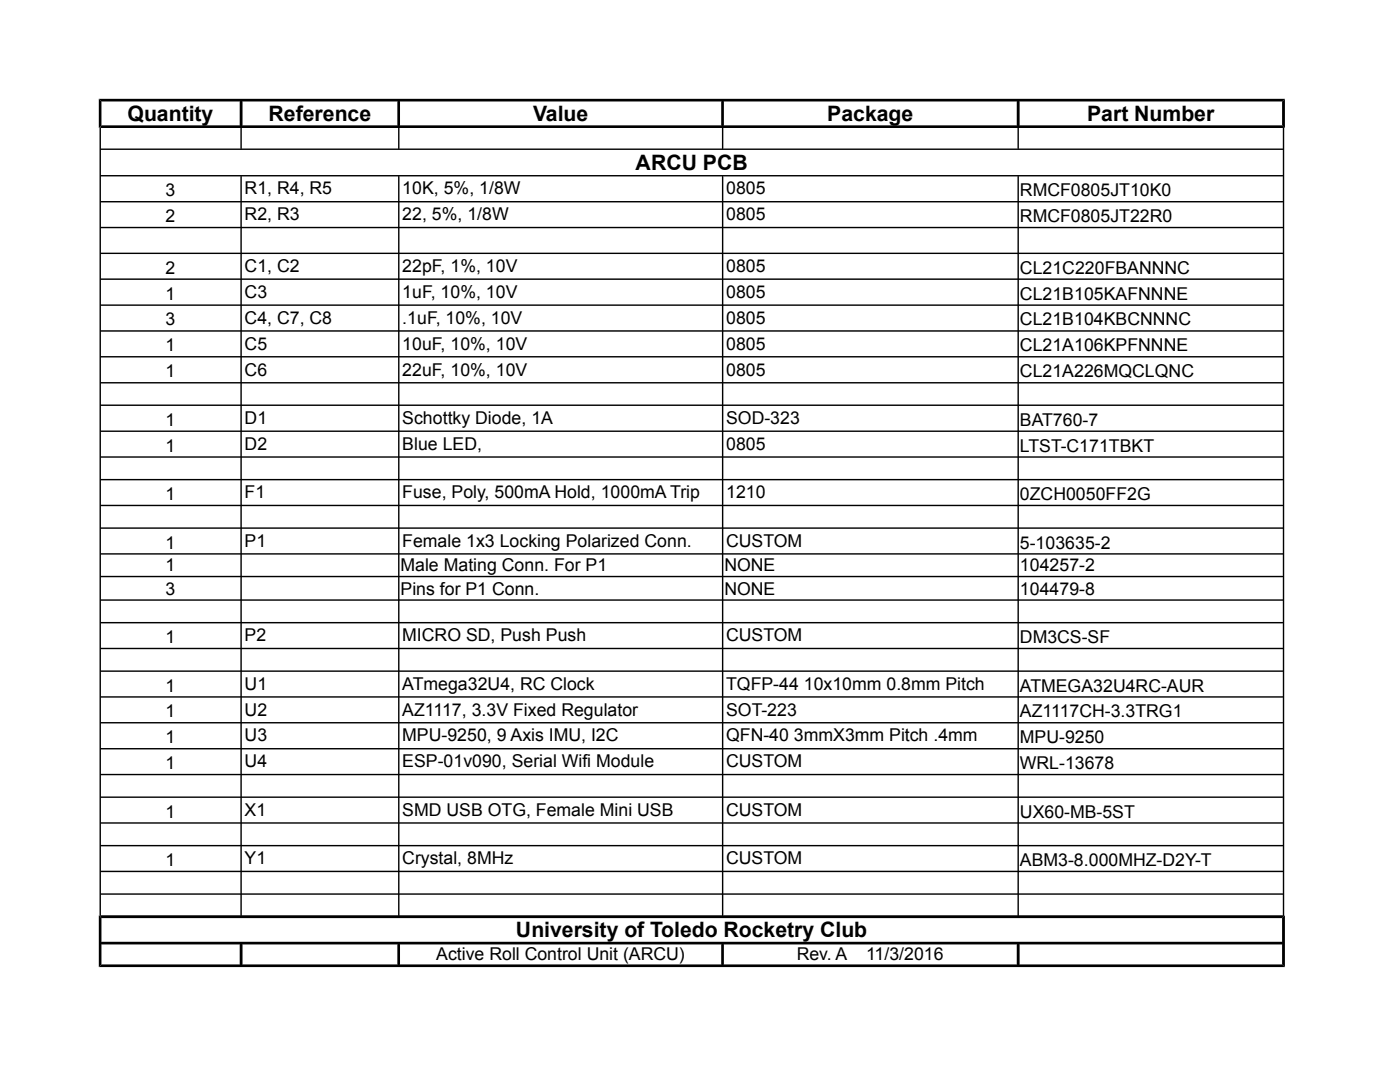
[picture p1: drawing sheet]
<svg xmlns="http://www.w3.org/2000/svg" width="279mm" height="216mm" viewBox="0 0 279 216" stroke-linecap="round" stroke-linejoin="round" font-family="sans-serif">
<defs><g id="words">
<g font-size="4.2">
<text x="25.5" y="24.1">Quantity</text>
<text x="53.6" y="24.1">Reference</text>
<text x="106.4" y="24.1">Value</text>
<text x="165.1" y="24.1">Package</text>
<text x="217" y="24.1">Part Number</text>
<text x="126.9" y="33.9">ARCU PCB</text>
<text x="103" y="187">University of Toledo Rocketry Club</text>
</g>
<g font-size="3.5">
<text x="33.1" y="39.2">3</text>
<text x="48.8" y="38.8">R1, R4, R5</text>
<text x="80.3" y="38.8">10K, 5%, 1/8W</text>
<text x="144.9" y="38.8">0805</text>
<text x="203.6" y="39.2">RMCF0805JT10K0</text>
<text x="33.1" y="44.3">2</text>
<text x="48.8" y="44">R2, R3</text>
<text x="80.3" y="44">22, 5%, 1/8W</text>
<text x="144.9" y="44">0805</text>
<text x="203.6" y="44.3">RMCF0805JT22R0</text>
<text x="33.1" y="54.6">2</text>
<text x="33.1" y="59.8">1</text>
<text x="48.8" y="54.3">C1, C2</text>
<text x="48.8" y="59.4">C3</text>
<text x="80.3" y="54.3">22pF, 1%, 10V</text>
<text x="80.3" y="59.4">1uF, 10%, 10V</text>
<text x="144.9" y="54.3">0805</text>
<text x="144.9" y="59.4">0805</text>
<text x="203.6" y="54.6">CL21C220FBANNNC</text>
<text x="203.6" y="59.8">CL21B105KAFNNNE</text>
<text x="33.1" y="64.9">3</text>
<text x="48.8" y="64.6">C4, C7, C8</text>
<text x="80.3" y="64.6">.1uF, 10%, 10V</text>
<text x="144.9" y="64.6">0805</text>
<text x="203.6" y="64.9">CL21B104KBCNNNC</text>
<text x="33.1" y="70.1">1</text>
<text x="48.8" y="69.8">C5</text>
<text x="80.3" y="69.8">10uF, 10%, 10V</text>
<text x="144.9" y="69.8">0805</text>
<text x="203.6" y="70.1">CL21A106KPFNNNE</text>
<text x="33.1" y="75.3">1</text>
<text x="48.8" y="74.9">C6</text>
<text x="80.3" y="74.9">22uF, 10%, 10V</text>
<text x="144.9" y="74.9">0805</text>
<text x="203.6" y="75.3">CL21A226MQCLQNC</text>
<text x="33.1" y="84.9">1</text>
<text x="48.8" y="84.6">D1</text>
<text x="48.8" y="89.7">D2</text>
<text x="80.3" y="84.6">Schottky Diode, 1A</text>
<text x="80.3" y="89.7">Blue LED,</text>
<text x="144.9" y="84.6">SOD-323</text>
<text x="144.9" y="89.7">0805</text>
<text x="203.6" y="84.9">BAT760-7</text>
<text x="33.1" y="90.1">1</text>
<text x="203.6" y="90.1">LTST-C171TBKT</text>
<text x="33.1" y="99.8">1</text>
<text x="48.8" y="99.4">F1</text>
<text x="80.3" y="99.4">Fuse, Poly, 500mA Hold, 1000mA Trip</text>
<text x="144.9" y="99.4">1210</text>
<text x="203.6" y="99.8">0ZCH0050FF2G</text>
<text x="33.1" y="109.5">1</text>
<text x="33.1" y="113.9">1</text>
<text x="48.8" y="109.1">P1</text>
<text x="79.9" y="113.9">Male Mating Conn. For P1</text>
<text x="80.3" y="109.1">Female 1x3 Locking Polarized Conn.</text>
<text x="144.6" y="113.9">NONE</text>
<text x="144.9" y="109.1">CUSTOM</text>
<text x="203.6" y="109.5">5-103635-2</text>
<text x="203.6" y="113.9">104257-2</text>
<text x="33.1" y="118.6">3</text>
<text x="79.9" y="118.6">Pins for P1 Conn.</text>
<text x="144.6" y="118.6">NONE</text>
<text x="203.6" y="118.6">104479-8</text>
<text x="33.1" y="128.3">1</text>
<text x="48.8" y="128">P2</text>
<text x="80.3" y="128">MICRO SD, Push Push</text>
<text x="144.9" y="128">CUSTOM</text>
<text x="203.6" y="128.3">DM3CS-SF</text>
<text x="48.8" y="137.7">U1</text>
<text x="80.3" y="137.7">ATmega32U4, RC Clock</text>
<text x="144.9" y="137.7">TQFP-44 10x10mm 0.8mm Pitch</text>
<text x="33.1" y="138">1</text>
<text x="33.1" y="143.2">1</text>
<text x="48.8" y="142.8">U2</text>
<text x="80.3" y="142.8">AZ1117, 3.3V Fixed Regulator</text>
<text x="144.9" y="142.8">SOT-223</text>
<text x="203.6" y="138">ATMEGA32U4RC-AUR</text>
<text x="203.6" y="143.2">AZ1117CH-3.3TRG1</text>
<text x="33.1" y="148.3">1</text>
<text x="48.8" y="148">U3</text>
<text x="80.3" y="148">MPU-9250, 9 Axis IMU, I2C</text>
<text x="144.9" y="148">QFN-40 3mmX3mm Pitch .4mm</text>
<text x="203.6" y="148.3">MPU-9250</text>
<text x="33.1" y="153.5">1</text>
<text x="48.8" y="153.1">U4</text>
<text x="80.3" y="153.1">ESP-01v090, Serial Wifi Module</text>
<text x="144.9" y="153.1">CUSTOM</text>
<text x="203.6" y="153.5">WRL-13678</text>
<text x="33.1" y="163.1">1</text>
<text x="48.8" y="162.8">X1</text>
<text x="80.3" y="162.8">SMD USB OTG, Female Mini USB</text>
<text x="144.9" y="162.8">CUSTOM</text>
<text x="203.6" y="163.1">UX60-MB-5ST</text>
<text x="33.1" y="172.8">1</text>
<text x="48.8" y="172.5">Y1</text>
<text x="80.3" y="172.5">Crystal, 8MHz</text>
<text x="144.9" y="172.5">CUSTOM</text>
<text x="203.6" y="172.8">ABM3-8.000MHZ-D2Y-T</text>
<text x="87.1" y="191.6">Active Roll Control Unit (ARCU)</text>
<text x="159" y="191.6">Rev. A</text>
<text x="172.8" y="191.6">11/3/2016</text>
</g>
</g></defs>
<g fill="#000">
<path d="M19.7 19.7h236.7l-.5 .5h-235.7z" fill-rule="evenodd"/>
<path d="M19.7 19.7l.5 .5v4.8l-.5 .5z" fill-rule="evenodd"/>
<path d="M20.1 29.6h235.9l.2 .2-.2 .1h-235.9l-.1-.1z" fill-rule="evenodd"/>
<path d="M20.1 34.9h235.9l.2 .2-.2 .1h-235.9l-.1-.1z" fill-rule="evenodd"/>
<path d="M20.2 25h235.7l.3 .3-.2 .2h-235.9l-.1-.2z" fill-rule="evenodd"/>
<path d="M47.8 20.2l.3-.2 .3 .2v4.8l-.3 .3-.3-.3z" fill-rule="evenodd"/>
<path d="M48.1 25.3l.2 .2v4.1l-.2 .2-.1-.2v-4.1z" fill-rule="evenodd"/>
<path d="M79.3 20.2l.3-.2 .2 .2v4.8l-.2 .3-.3-.3z" fill-rule="evenodd"/>
<path d="M79.6 25.3l.1 .2v4.1l-.1 .2-.2-.2v-4.1z" fill-rule="evenodd"/>
<path d="M143.9 20.2l.3-.2 .3 .2v4.8l-.3 .3-.3-.3z" fill-rule="evenodd"/>
<path d="M144.2 25.3l.2 .2v4.1l-.2 .2-.1-.2v-4.1z" fill-rule="evenodd"/>
<path d="M202.9 20.2l.3-.2 .3 .2v4.8l-.3 .3-.3-.3z" fill-rule="evenodd"/>
<path d="M203.2 25.3l.1 .2v4.1l-.1 .2-.1-.2v-4.1z" fill-rule="evenodd"/>
<path d="M255.9 20.2l.5-.5v5.8l-.5-.5z" fill-rule="evenodd"/>
<path d="M20 40.3l.1-.2h235.9l.2 .2-.2 .1h-235.9z" fill-rule="evenodd"/>
<path d="M20.1 45.3h235.9l.2 .1-.2 .1h-235.9l-.1-.1z" fill-rule="evenodd"/>
<path d="M20 50.6l.1-.2h235.9l.2 .2-.2 .1h-235.9z" fill-rule="evenodd"/>
<path d="M20 55.7l.1-.1h235.9l.2 .1-.2 .1h-235.9z" fill-rule="evenodd"/>
<path d="M20 60.9l.1-.2h235.9l.2 .2-.2 .1h-235.9z" fill-rule="evenodd"/>
<path d="M20.1 65.9h235.9l.2 .1-.2 .2h-235.9l-.1-.2z" fill-rule="evenodd"/>
<path d="M20 71.2l.1-.2h235.9l.2 .2-.2 .1h-235.9z" fill-rule="evenodd"/>
<path d="M20 76.4l.1-.2h235.9l.2 .2-.2 .1h-235.9z" fill-rule="evenodd"/>
<path d="M20.1 80.7h235.9l.2 .2-.2 .1h-235.9l-.1-.1z" fill-rule="evenodd"/>
<path d="M20 86l.1-.1h235.9l.2 .1-.2 .2h-235.9z" fill-rule="evenodd"/>
<path d="M20 91.2l.1-.1h235.9l.2 .1-.2 .1h-235.9z" fill-rule="evenodd"/>
<path d="M20 95.7l.1-.1h235.9l.2 .1-.2 .1h-235.9z" fill-rule="evenodd"/>
<path d="M20 100.9l.1-.2h235.9l.2 .2-.2 .1h-235.9z" fill-rule="evenodd"/>
<path d="M20.1 105.2h235.9l.2 .2-.2 .1h-235.9l-.1-.1z" fill-rule="evenodd"/>
<path d="M20 110.5l.1-.1h235.9l.2 .1-.2 .2h-235.9z" fill-rule="evenodd"/>
<path d="M20 115l.1-.1h235.9l.2 .1-.2 .2h-235.9z" fill-rule="evenodd"/>
<path d="M20 119.7l.1-.1h235.9l.2 .1-.2 .2h-235.9z" fill-rule="evenodd"/>
<path d="M20.1 124.1h235.9l.2 .1-.2 .2h-235.9l-.1-.2z" fill-rule="evenodd"/>
<path d="M20.1 129.3h235.9l.2 .1-.2 .1h-235.9l-.1-.1z" fill-rule="evenodd"/>
<path d="M20.1 133.8h235.9l.2 .1-.2 .2h-235.9l-.1-.2z" fill-rule="evenodd"/>
<path d="M20 139.1l.1-.2h235.9l.2 .2-.2 .1h-235.9z" fill-rule="evenodd"/>
<path d="M20.1 144.1h235.9l.2 .1-.2 .2h-235.9l-.1-.2z" fill-rule="evenodd"/>
<path d="M20 149.4l.1-.1h235.9l.2 .1-.2 .1h-235.9z" fill-rule="evenodd"/>
<path d="M20.1 154.4h235.9l.2 .2-.2 .1h-235.9l-.1-.1z" fill-rule="evenodd"/>
<path d="M20 159.1l.1-.2h235.9l.2 .2-.2 .1h-235.9z" fill-rule="evenodd"/>
<path d="M20 164.2l.1-.1h235.9l.2 .1-.2 .2h-235.9z" fill-rule="evenodd"/>
<path d="M20.1 168.6h235.9l.2 .1-.2 .2h-235.9l-.1-.2z" fill-rule="evenodd"/>
<path d="M20.1 173.7h235.9l.2 .2-.2 .1h-235.9l-.1-.1z" fill-rule="evenodd"/>
<path d="M20 178.4l.1-.1h235.9l.2 .1-.2 .1h-235.9z" fill-rule="evenodd"/>
<path d="M19.7 182.6l.5 .6v9.2l-.5 .6z" fill-rule="evenodd"/>
<path d="M19.9 25l.2 .5v157.1l-.2 .6z" fill-rule="evenodd"/>
<path d="M20.1 182.6h235.9l.2 .3-.3 .3h-235.7l-.2-.3z" fill-rule="evenodd"/>
<path d="M20.2 187.9h235.7l.3 .3-.3 .3h-235.7l-.2-.3z" fill-rule="evenodd"/>
<path d="M19.7 193l.5-.6h235.7l.5 .6z" fill-rule="evenodd"/>
<path d="M47.8 188.5l.3-.3 .3 .3v3.9l-.3 .3-.3-.3z" fill-rule="evenodd"/>
<path d="M48 35.2l.1-.1 .2 .1v147.4l-.2 .3-.1-.3z" fill-rule="evenodd"/>
<path d="M79.3 188.5l.3-.3 .2 .3v3.9l-.2 .3-.3-.3z" fill-rule="evenodd"/>
<path d="M79.4 35.2l.2-.1 .1 .1v147.4l-.1 .3-.2-.3z" fill-rule="evenodd"/>
<path d="M143.9 188.5l.3-.3 .3 .3v3.9l-.3 .3-.3-.3z" fill-rule="evenodd"/>
<path d="M144.1 35.2l.1-.1 .2 .1v147.4l-.2 .3-.1-.3z" fill-rule="evenodd"/>
<path d="M202.9 188.5l.3-.3 .3 .3v3.9l-.3 .3-.3-.3z" fill-rule="evenodd"/>
<path d="M203.1 35.2l.1-.1 .1 .1v147.4l-.1 .3-.1-.3z" fill-rule="evenodd"/>
<path d="M256.2 182.9l.2-.3v10.4l-.5-.6v-9.2z" fill-rule="evenodd"/>
<path d="M256.3 25v158.2l-.3-.6v-157.1z" fill-rule="evenodd"/>
</g>
<use href="#words"/>
</svg>
